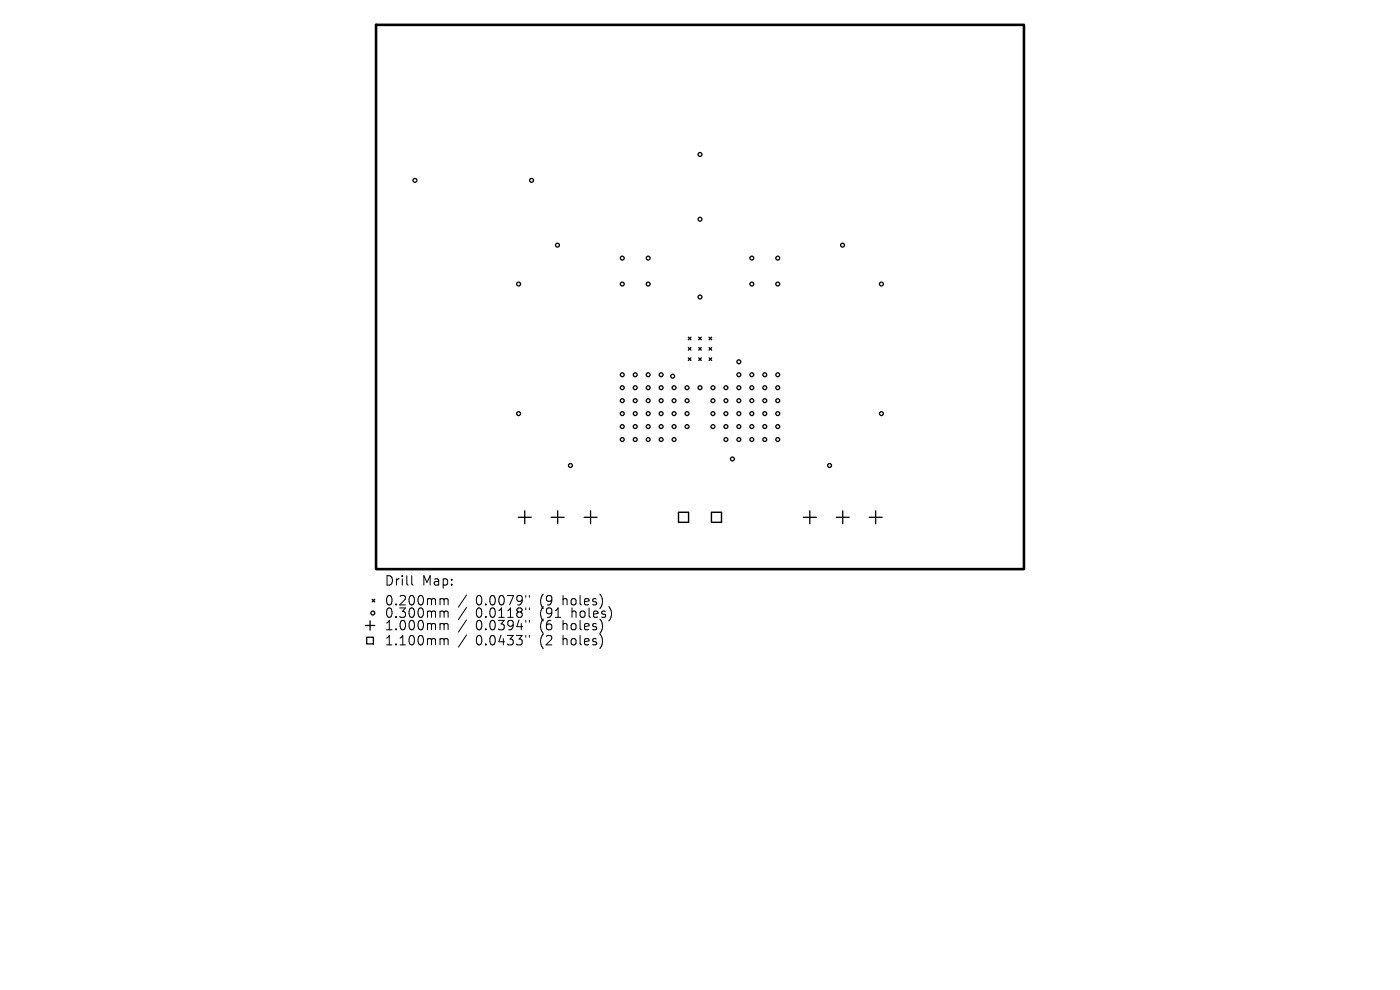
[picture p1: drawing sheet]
<svg xmlns="http://www.w3.org/2000/svg" width="297mm" height="210mm" viewBox="0 0 297 210" stroke-linecap="round" stroke-linejoin="round" font-family="sans-serif">
<defs><g id="words">
<g font-size="2.8">
<text x="81.5" y="124.5">Drill</text>
<text x="89.5" y="124.5">Map:</text>
<text x="81.5" y="128.7">0.200mm</text>
<text x="81.5" y="131.3">0.300mm</text>
<text x="101" y="128.7">0.0079&quot;</text>
<text x="101" y="131.3">0.0118&quot;</text>
<text x="114.7" y="128.7">(9</text>
<text x="114.7" y="131.3">(91</text>
<text x="119.6" y="128.7">holes)</text>
<text x="121.5" y="131.3">holes)</text>
<text x="81.5" y="134">1.000mm</text>
<text x="81.5" y="137.2">1.100mm</text>
<text x="101" y="134">0.0394&quot;</text>
<text x="101" y="137.2">0.0433&quot;</text>
<text x="114.7" y="134">(6</text>
<text x="114.7" y="137.2">(2</text>
<text x="119.6" y="134">holes)</text>
<text x="119.6" y="137.2">holes)</text>
</g>
</g></defs>
<path d="M79.8 5.3h137.4v115.4h-137.4z" fill="none" stroke="#000" stroke-width=".55"/>
<g fill="none" stroke="#000" stroke-width=".27">
<path d="M146 71.5l.6 .6M146 75.9l.6 .6M146 73.7l.6 .6M146.6 71.5l-.6 .6M146.6 75.9l-.6 .6M146.6 73.7l-.6 .6M148.2 73.7l.6 .6M148.2 75.9l.6 .6M148.2 71.5l.6 .6M148.8 73.7l-.6 .6M148.8 71.5l-.6 .6M148.8 75.9l-.6 .6"/>
<path d="M150.4 75.9l.6 .6M150.4 73.7l.6 .6M150.4 71.5l.6 .6M151 71.5l-.6 .6M151 73.7l-.6 .6M151 75.9l-.6 .6M109.9 109.7h2.8M111.3 108.4v2.7M116.9 109.7h2.8M118.3 108.4v2.7M123.9 109.7h2.8M125.3 108.4v2.7"/>
<path d="M170.4 109.7h2.8M171.8 108.4v2.7M177.4 109.7h2.8M178.8 108.4v2.7M184.4 109.7h2.7M185.8 108.4v2.7M77.5 132.7h2M77.8 135.2h1.4v1.4h-1.4zM78.5 131.7v2M79 127.1l.5 .6M79.5 127.1l-.5 .6"/>
<circle cx="88" cy="38.3" r=".41"/>
<circle cx="112.8" cy="38.3" r=".41"/>
<circle cx="148.5" cy="32.8" r=".41"/>
<circle cx="118.3" cy="52" r=".41"/>
<circle cx="132" cy="54.8" r=".41"/>
<circle cx="137.5" cy="54.8" r=".41"/>
<circle cx="148.5" cy="46.5" r=".41"/>
<circle cx="159.5" cy="54.8" r=".41"/>
<circle cx="165" cy="54.8" r=".41"/>
<circle cx="178.7" cy="52" r=".41"/>
<circle cx="110" cy="60.3" r=".41"/>
<circle cx="132" cy="79.5" r=".41"/>
<circle cx="132" cy="60.3" r=".41"/>
<circle cx="134.8" cy="79.5" r=".41"/>
<circle cx="137.5" cy="79.5" r=".41"/>
<circle cx="137.5" cy="60.3" r=".41"/>
<circle cx="140.3" cy="79.5" r=".41"/>
<circle cx="142.7" cy="79.8" r=".41"/>
<circle cx="148.5" cy="63" r=".41"/>
<circle cx="156.7" cy="79.5" r=".41"/>
<circle cx="156.7" cy="76.7" r=".41"/>
<circle cx="159.5" cy="79.5" r=".41"/>
<circle cx="159.5" cy="60.3" r=".41"/>
<circle cx="162.2" cy="79.5" r=".41"/>
<circle cx="165" cy="79.5" r=".41"/>
<circle cx="165" cy="60.3" r=".41"/>
<circle cx="187" cy="60.3" r=".41"/>
<circle cx="110" cy="87.7" r=".41"/>
<circle cx="121" cy="98.7" r=".41"/>
<circle cx="132" cy="85" r=".41"/>
<circle cx="132" cy="90.5" r=".41"/>
<circle cx="132" cy="87.7" r=".41"/>
<circle cx="132" cy="82.2" r=".41"/>
<circle cx="132" cy="93.2" r=".41"/>
<circle cx="134.8" cy="85" r=".41"/>
<circle cx="134.8" cy="90.5" r=".41"/>
<circle cx="134.8" cy="87.7" r=".41"/>
<circle cx="134.8" cy="82.2" r=".41"/>
<circle cx="134.8" cy="93.2" r=".41"/>
<circle cx="137.5" cy="90.5" r=".41"/>
<circle cx="137.5" cy="85" r=".41"/>
<circle cx="137.5" cy="87.7" r=".41"/>
<circle cx="137.5" cy="82.2" r=".41"/>
<circle cx="137.5" cy="93.2" r=".41"/>
<circle cx="140.3" cy="90.5" r=".41"/>
<circle cx="140.3" cy="85" r=".41"/>
<circle cx="140.3" cy="87.7" r=".41"/>
<circle cx="140.3" cy="82.2" r=".41"/>
<circle cx="140.3" cy="93.2" r=".41"/>
<circle cx="143" cy="90.5" r=".41"/>
<circle cx="143" cy="85" r=".41"/>
<circle cx="143" cy="87.7" r=".41"/>
<circle cx="143" cy="82.2" r=".41"/>
<circle cx="143" cy="93.2" r=".41"/>
<circle cx="145.8" cy="85" r=".41"/>
<circle cx="145.8" cy="90.5" r=".41"/>
<circle cx="145.8" cy="82.2" r=".41"/>
<circle cx="145.8" cy="87.7" r=".41"/>
<circle cx="148.5" cy="82.2" r=".41"/>
<circle cx="151.2" cy="90.5" r=".41"/>
<circle cx="151.2" cy="85" r=".41"/>
<circle cx="151.2" cy="82.2" r=".41"/>
<circle cx="151.2" cy="87.7" r=".41"/>
<circle cx="154" cy="85" r=".41"/>
<circle cx="154" cy="90.5" r=".41"/>
<circle cx="154" cy="87.7" r=".41"/>
<circle cx="154" cy="82.2" r=".41"/>
<circle cx="154" cy="93.2" r=".41"/>
<circle cx="155.4" cy="97.4" r=".41"/>
<circle cx="156.7" cy="85" r=".41"/>
<circle cx="156.7" cy="90.5" r=".41"/>
<circle cx="156.7" cy="82.2" r=".41"/>
<circle cx="156.7" cy="87.7" r=".41"/>
<circle cx="156.7" cy="93.2" r=".41"/>
<circle cx="159.5" cy="85" r=".41"/>
<circle cx="159.5" cy="90.5" r=".41"/>
<circle cx="159.5" cy="87.7" r=".41"/>
<circle cx="159.5" cy="82.2" r=".41"/>
<circle cx="159.5" cy="93.2" r=".41"/>
<circle cx="162.2" cy="90.5" r=".41"/>
<circle cx="162.2" cy="85" r=".41"/>
<circle cx="162.2" cy="93.2" r=".41"/>
<circle cx="162.2" cy="87.7" r=".41"/>
<circle cx="162.2" cy="82.2" r=".41"/>
<circle cx="165" cy="90.5" r=".41"/>
<circle cx="165" cy="85" r=".41"/>
<circle cx="165" cy="82.2" r=".41"/>
<circle cx="165" cy="87.7" r=".41"/>
<circle cx="165" cy="93.2" r=".41"/>
<circle cx="176" cy="98.7" r=".41"/>
<circle cx="187" cy="87.7" r=".41"/>
<circle cx="79.1" cy="130" r=".41"/>
</g>
<path d="M143.9 108.7h2.2v2.1h-2.2zM150.9 108.7h2.2v2.1h-2.2z" fill="none" stroke="#000" stroke-width=".3"/>
<g fill="none" stroke="#000" stroke-width=".21">
<path d="M87.3 122.1v1.7l.3 .3M93.6 127l.5 .1 .1 .2M93.6 129.6h.3l.3 .3M93.6 132.3h.3l.3 .3M93.6 135.5l.5 .1 .1 .2M94.2 127.3l.3-.3 .5 .1 .1 1.2M94.2 127.3v1M94.2 129.9v1.1M94.2 132.6v1M94.2 135.8v1M94.2 129.9l.3-.3 .5 .1 .1 1.3M94.2 132.6l.3-.3 .5 .1 .1 1.2"/>
<path d="M94.2 135.8l.3-.3 .5 .1 .1 1.2M99 126.2l-1.7 2.6M99 128.9l-1.7 2.5M99 131.5l-1.7 2.6M99 134.7l-1.7 2.6M111.5 126.3v.4M111.5 129v.3M111.5 131.6v.4M111.5 134.8v.4M112.3 126.3v.4M112.3 129v.3M112.3 131.6v.4"/>
<path d="M112.3 134.8v.4"/>
</g>
<use href="#words"/>
</svg>
